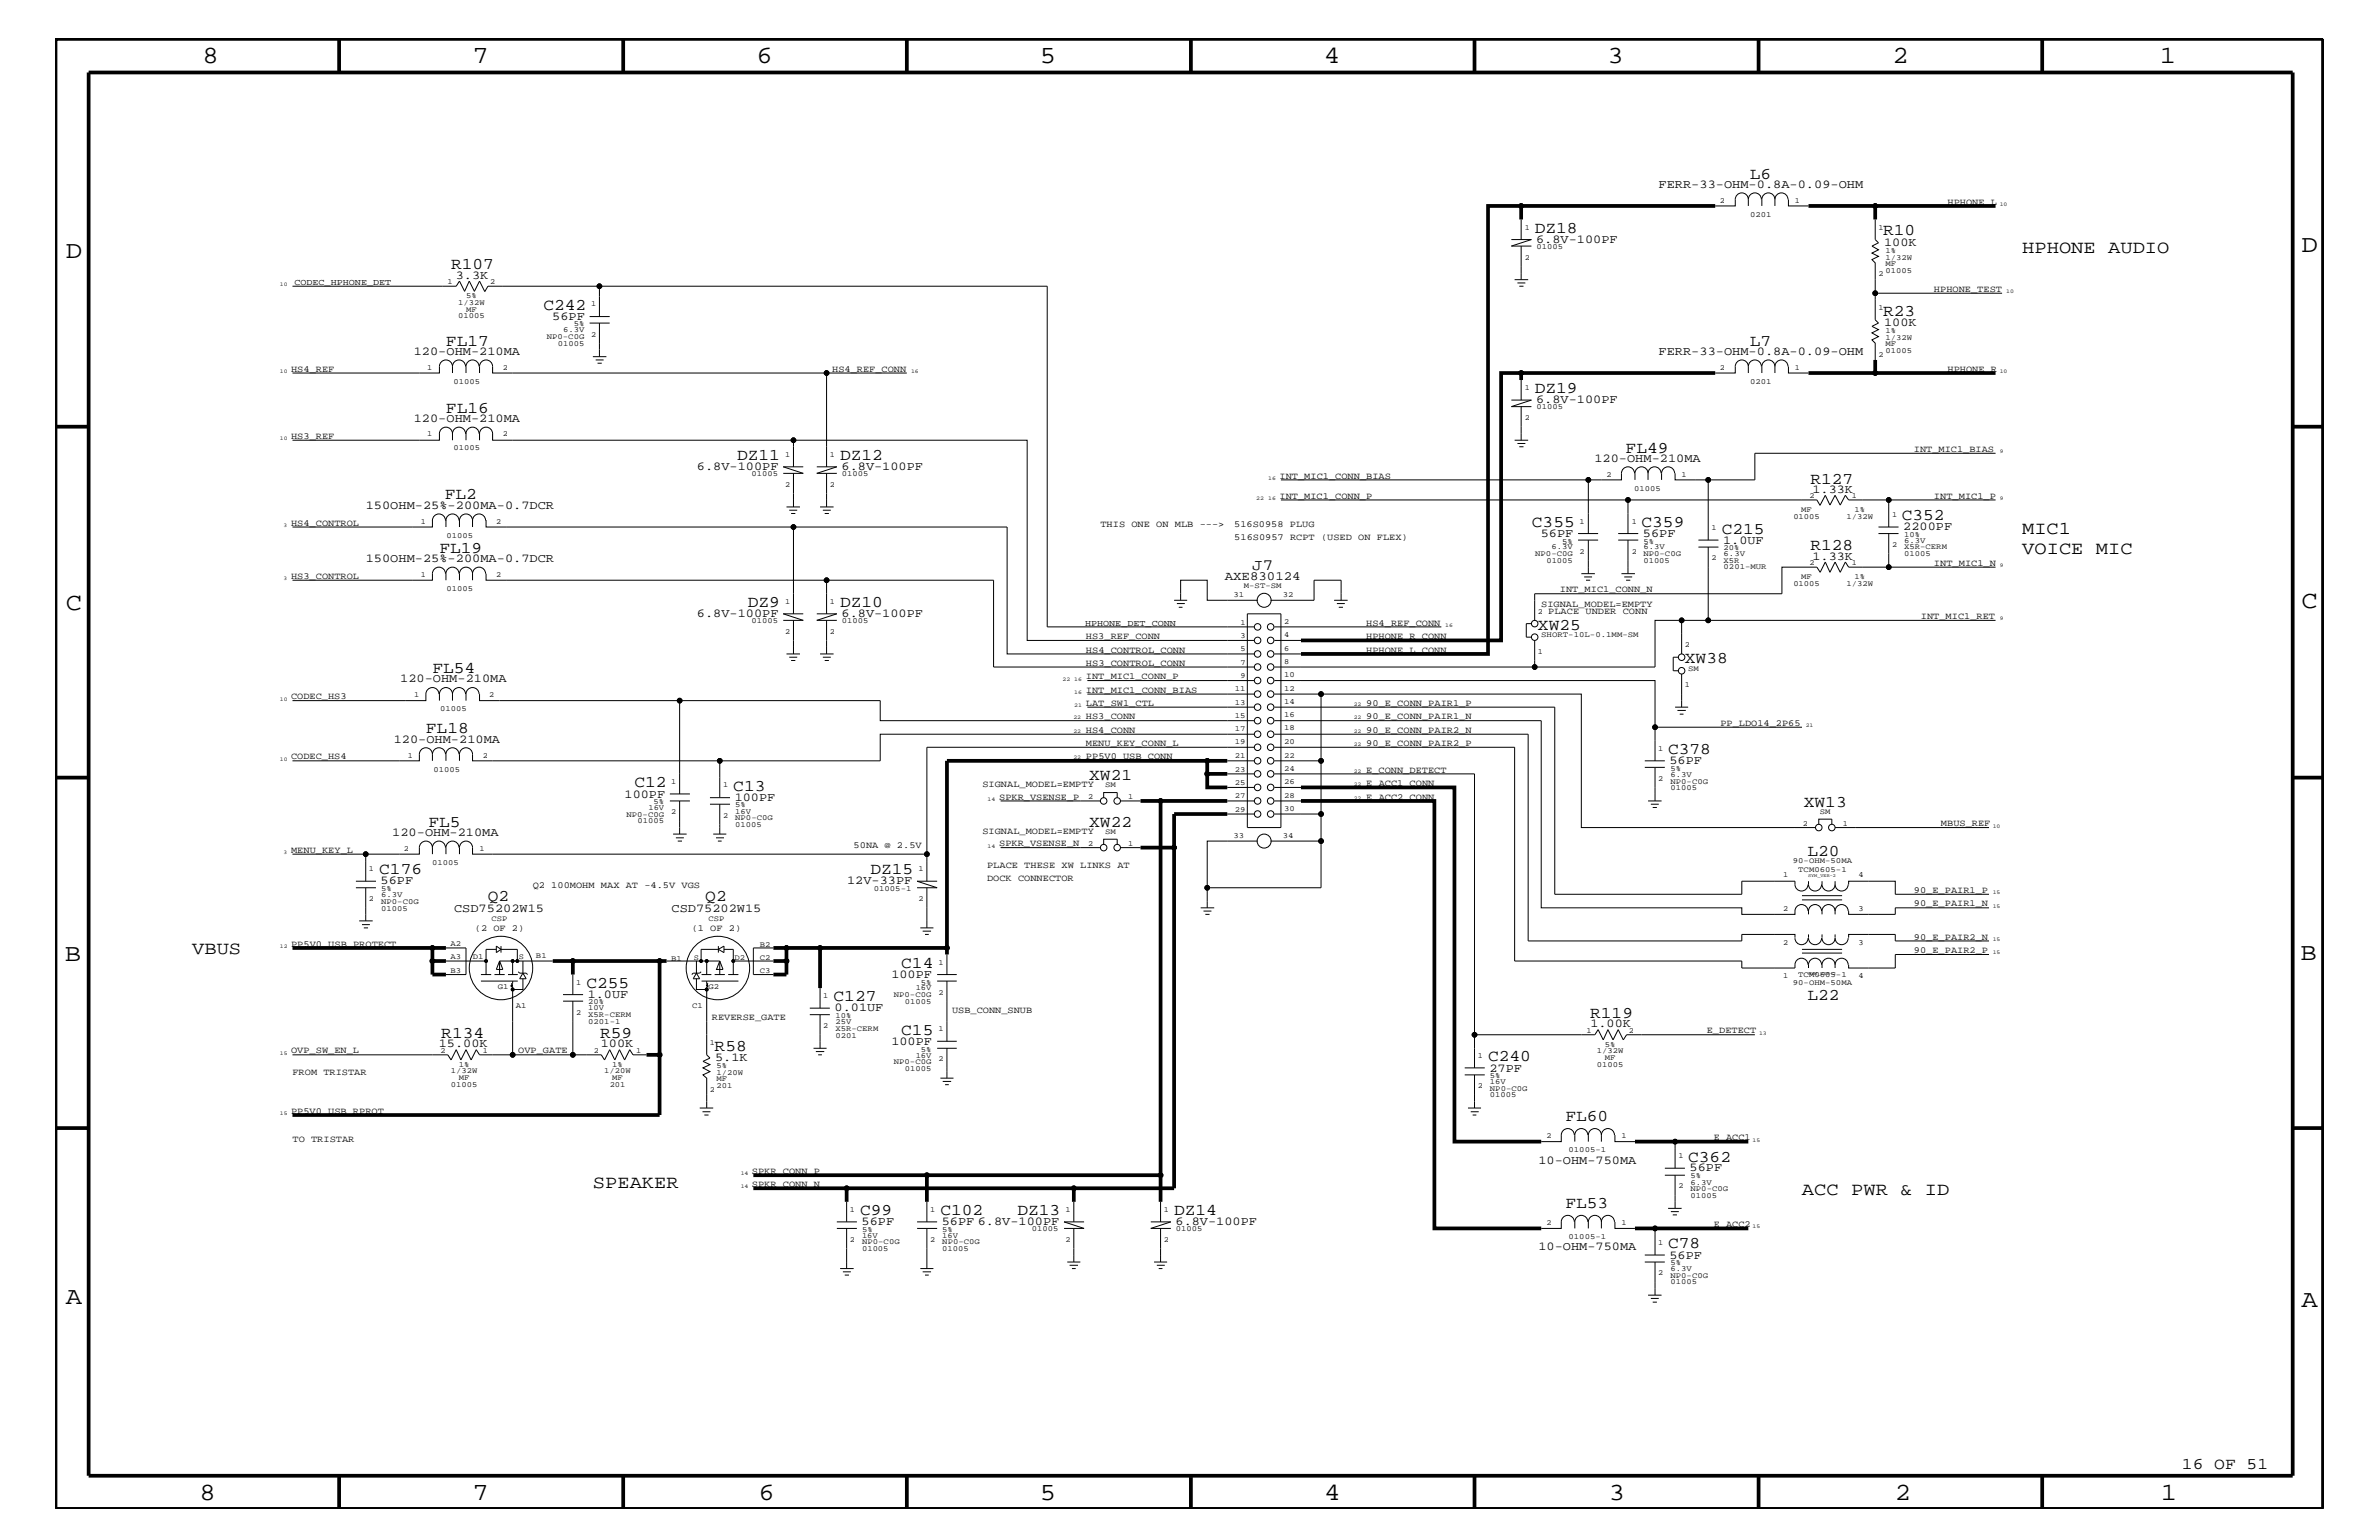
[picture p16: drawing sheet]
<svg xmlns="http://www.w3.org/2000/svg" width="432mm" height="279mm" viewBox="0 0 432 279" stroke-linecap="round" stroke-linejoin="round" font-family="sans-serif">
<defs><g id="words">
<g font-size="4.5">
<text x="36.7" y="11.5">8</text>
<text x="85.8" y="11.5">7</text>
<text x="137.3" y="11.5">6</text>
<text x="188.7" y="11.5">5</text>
<text x="240.3" y="11.5">4</text>
<text x="291.8" y="11.5">3</text>
<text x="343.5" y="11.5">2</text>
<text x="392" y="11.5">1</text>
<text x="11.9" y="46.8">D</text>
<text x="417.7" y="45.7">D</text>
<text x="11.9" y="110.6">C</text>
<text x="417.7" y="110.3">C</text>
<text x="11.8" y="174.3">B</text>
<text x="417.6" y="174.2">B</text>
<text x="11.9" y="236.7">A</text>
<text x="417.7" y="237.1">A</text>
<text x="36.2" y="272.1">8</text>
<text x="85.8" y="272.1">7</text>
<text x="137.7" y="272.1">6</text>
<text x="188.7" y="272.1">5</text>
<text x="240.4" y="272.1">4</text>
<text x="292" y="272.1">3</text>
<text x="343.9" y="272.1">2</text>
<text x="392.2" y="272.1">1</text>
</g>
<g font-size="3.3">
<text x="367" y="45.9">HPHONE AUDIO</text>
<text x="367" y="100.4">VOICE MIC</text>
<text x="367" y="96.8">MIC1</text>
<text x="34.9" y="173.2">VBUS</text>
<text x="107.6" y="215.6">SPEAKER</text>
<text x="327.1" y="216.9">ACC PWR &amp; ID</text>
</g>
<g font-size="3">
<text x="317.6" y="32.5">L6</text>
<text x="278.6" y="42.3">DZ18</text>
<text x="341.8" y="42.7">R10</text>
<text x="81.9" y="48.9">R107</text>
<text x="98.6" y="56.2">C242</text>
<text x="341.8" y="57.3">R23</text>
<text x="80.9" y="62.8">FL17</text>
<text x="317.6" y="62.8">L7</text>
<text x="278.6" y="71.3">DZ19</text>
<text x="80.9" y="74.9">FL16</text>
<text x="133.8" y="83.5">DZ11</text>
<text x="152.5" y="83.5">DZ12</text>
<text x="295.1" y="82.2">FL49</text>
<text x="328.6" y="87.7">R127</text>
<text x="80.7" y="90.6">FL2</text>
<text x="278" y="95.6">C355</text>
<text x="297.9" y="95.6">C359</text>
<text x="345.2" y="94.3">C352</text>
<text x="79.8" y="100.4">FL19</text>
<text x="312.5" y="96.8">C215</text>
<text x="328.6" y="99.9">R128</text>
<text x="135.7" y="110.2">DZ9</text>
<text x="152.5" y="110.2">DZ10</text>
<text x="279.1" y="114.2">XW25</text>
<text x="78.5" y="122.1">FL54</text>
<text x="305.8" y="120.3">XW38</text>
<text x="77.3" y="133">FL18</text>
<text x="302.8" y="136.8">C378</text>
<text x="115.1" y="142.9">C12</text>
<text x="133.1" y="143.5">C13</text>
<text x="197.7" y="141.5">XW21</text>
<text x="327.4" y="146.4">XW13</text>
<text x="77.8" y="150.1">FL5</text>
<text x="197.7" y="150.1">XW22</text>
<text x="328" y="155.2">L20</text>
<text x="68.8" y="158.6">C176</text>
<text x="158" y="158.6">DZ15</text>
<text x="88.6" y="163.5">Q2</text>
<text x="128" y="163.5">Q2</text>
<text x="106.4" y="179.3">C255</text>
<text x="163.6" y="175.6">C14</text>
<text x="151.3" y="181.6">C127</text>
<text x="288.6" y="184.7">R119</text>
<text x="328" y="181.4">L22</text>
<text x="80.1" y="188.3">R134</text>
<text x="108.9" y="188.3">R59</text>
<text x="129.7" y="190.6">R58</text>
<text x="163.6" y="187.7">C15</text>
<text x="270.1" y="192.6">C240</text>
<text x="284.1" y="203.4">FL60</text>
<text x="306.4" y="210.8">C362</text>
<text x="156.1" y="220.4">C99</text>
<text x="170.7" y="220.4">C102</text>
<text x="184.7" y="220.4">DZ13</text>
<text x="213.1" y="220.4">DZ14</text>
<text x="284.1" y="219.1">FL53</text>
<text x="302.8" y="226.5">C78</text>
<text x="396" y="266.5">16 OF 51</text>
</g>
<text font-size="2.9" x="227.3" y="103.5">J7</text>
<text font-size="2.3" x="222.3" y="105.3">AXE830124</text>
<g font-size="2.2">
<text x="301" y="34.1">FERR-33-OHM-0.8A-0.09-OHM</text>
<text x="278.8" y="44.1">6.8V-100PF</text>
<text x="342" y="44.6">100K</text>
<text x="82.7" y="50.7">3.3K</text>
<text x="100.2" y="58">56PF</text>
<text x="342" y="59.1">100K</text>
<text x="75.1" y="64.5">120-OHM-210MA</text>
<text x="301" y="64.5">FERR-33-OHM-0.8A-0.09-OHM</text>
<text x="75.1" y="76.6">120-OHM-210MA</text>
<text x="278.8" y="73.2">6.8V-100PF</text>
<text x="289.4" y="83.8">120-OHM-210MA</text>
<text x="126.5" y="85.3">6.8V-100PF</text>
<text x="152.7" y="85.3">6.8V-100PF</text>
<text x="329" y="89.4">1.33K</text>
<text x="66.4" y="92.3">150OHM-25%-200MA-0.7DCR</text>
<text x="279.7" y="97.4">56PF</text>
<text x="298.2" y="97.4">56PF</text>
<text x="312.8" y="98.7">1.0UF</text>
<text x="329" y="101.5">1.33K</text>
<text x="345.4" y="96.2">2200PF</text>
<text x="66.4" y="102.1">150OHM-25%-200MA-0.7DCR</text>
<text x="126.5" y="112">6.8V-100PF</text>
<text x="152.7" y="112">6.8V-100PF</text>
<text x="72.6" y="123.8">120-OHM-210MA</text>
<text x="71.5" y="134.7">120-OHM-210MA</text>
<text x="303" y="138.6">56PF</text>
<text x="113.4" y="144.7">100PF</text>
<text x="133.3" y="145.3">100PF</text>
<text x="71.2" y="151.8">120-OHM-210MA</text>
<text x="69.1" y="160.5">56PF</text>
<text x="153.8" y="160.5">12V-33PF</text>
<text x="82.4" y="165.5">CSD75202W15</text>
<text x="121.9" y="165.5">CSD75202W15</text>
<text x="161.8" y="177.4">100PF</text>
<text x="106.7" y="181">1.0UF</text>
<text x="151.5" y="183.5">0.01UF</text>
<text x="79.6" y="190">15.00K</text>
<text x="109.1" y="190">100K</text>
<text x="161.8" y="189.5">100PF</text>
<text x="288.7" y="186.4">1.00K</text>
<text x="129.8" y="192.5">5.1K</text>
<text x="270.3" y="194.4">27PF</text>
<text x="279.2" y="211.1">10-OHM-750MA</text>
<text x="306.7" y="212.5">56PF</text>
<text x="156.4" y="222.3">56PF</text>
<text x="170.9" y="222.3">56PF 6.8V-100PF</text>
<text x="213.4" y="222.3">6.8V-100PF</text>
<text x="279.2" y="226.9">10-OHM-750MA</text>
<text x="303" y="228.4">56PF</text>
</g>
<g font-size="1.7">
<text x="353.5" y="37.2">HPHONE_L</text>
<text x="351" y="52.9">HPHONE_TEST</text>
<text x="52.8" y="67.5">HS4_REF</text>
<text x="151" y="67.5">HS4_REF_CONN</text>
<text x="353.5" y="67.5">HPHONE_R</text>
<text x="52.8" y="79.6">HS3_REF</text>
<text x="347.4" y="82">INT_MIC1_BIAS</text>
<text x="232.2" y="86.9">INT_MIC1_CONN_BIAS</text>
<text x="52.8" y="95.4">HS4_CONTROL</text>
<text x="199.7" y="95.6">THIS ONE ON MLB ---&gt;</text>
<text x="224" y="95.6">516S0958 PLUG</text>
<text x="232.2" y="90.5">INT_MIC1_CONN_P</text>
<text x="351" y="90.5">INT_MIC1_P</text>
<text x="224" y="98">516S0957 RCPT (USED ON FLEX)</text>
<text x="52.8" y="105">HS3_CONTROL</text>
<text x="283.1" y="107.5">INT_MIC1_CONN_N</text>
<text x="351" y="102.6">INT_MIC1_N</text>
<text x="248" y="113.6">HS4_REF_CONN</text>
<text x="279.7" y="110.2">SIGNAL_MODEL=EMPTY</text>
<text x="281" y="111.4">PLACE UNDER CONN</text>
<text x="348.7" y="112.3">INT_MIC1_RET</text>
<text x="197.1" y="118.4">HS4_CONTROL_CONN</text>
<text x="197.1" y="115.9">HS3_REF_CONN</text>
<text x="248" y="115.9">HPHONE_R_CONN</text>
<text x="248" y="118.4">HPHONE_L_CONN</text>
<text x="197.1" y="120.8">HS3_CONTROL_CONN</text>
<text x="197.1" y="125.7">INT_MIC1_CONN_BIAS</text>
<text x="197.1" y="123.2">INT_MIC1_CONN_P</text>
<text x="52.8" y="126.9">CODEC_HS3</text>
<text x="197.1" y="130.5">HS3_CONN</text>
<text x="197.1" y="128">LAT_SW1_CTL</text>
<text x="248" y="128">90_E_CONN_PAIR1_P</text>
<text x="248" y="130.5">90_E_CONN_PAIR1_N</text>
<text x="312.3" y="131.7">PP_LDO14_2P65</text>
<text x="52.8" y="137.8">CODEC_HS4</text>
<text x="197.1" y="137.8">PP5V0_USB_CONN</text>
<text x="197.1" y="133">HS4_CONN</text>
<text x="197.1" y="135.3">MENU_KEY_CONN_L</text>
<text x="248" y="133">90_E_CONN_PAIR2_N</text>
<text x="248" y="135.3">90_E_CONN_PAIR2_P</text>
<text x="178.3" y="142.9">SIGNAL_MODEL=EMPTY</text>
<text x="248" y="140.2">E_CONN_DETECT</text>
<text x="248" y="142.6">E_ACC1_CONN</text>
<text x="181.4" y="145.1">SPKR_VSENSE_P</text>
<text x="248" y="145.1">E_ACC2_CONN</text>
<text x="352.3" y="149.9">MBUS_REF</text>
<text x="52.8" y="154.7">MENU_KEY_L</text>
<text x="154.9" y="153.8">50NA @ 2.5V</text>
<text x="178.3" y="151.3">SIGNAL_MODEL=EMPTY</text>
<text x="181.4" y="153.5">SPKR_VSENSE_N</text>
<text x="96.7" y="161.1">Q2 100MOHM MAX AT -4.5V VGS</text>
<text x="179.2" y="157.4">PLACE THESE XW LINKS AT</text>
<text x="179.2" y="159.9">DOCK CONNECTOR</text>
<text x="347.4" y="162">90_E_PAIR1_P</text>
<text x="347.4" y="164.5">90_E_PAIR1_N</text>
<text x="52.8" y="171.7">PP5V0_USB_PROTECT</text>
<text x="86.2" y="168.9">(2 OF 2)</text>
<text x="125.6" y="168.9">(1 OF 2)</text>
<text x="347.4" y="170.5">90_E_PAIR2_N</text>
<text x="347.4" y="172.9">90_E_PAIR2_P</text>
<text x="129.2" y="185">REVERSE_GATE</text>
<text x="172.8" y="183.8">USB_CONN_SNUB</text>
<text x="52.8" y="191.1">OVP_SW_EN_L</text>
<text x="94.1" y="191.1">OVP_GATE</text>
<text x="309.8" y="187.5">E_DETECT</text>
<text x="53.1" y="195">FROM TRISTAR</text>
<text x="52.8" y="202">PP5V0_USB_RPROT</text>
<text x="53.1" y="207.1">TO TRISTAR</text>
<text x="311.1" y="206.9">E_ACC1</text>
<text x="136.5" y="213">SPKR_CONN_P</text>
<text x="136.5" y="215.3">SPKR_CONN_N</text>
<text x="311.1" y="222.6">E_ACC2</text>
</g>
<g font-size="1.6">
<text x="53.4" y="51.7">CODEC_HPHONE_DET</text>
<text x="196.9" y="113.6">HPHONE_DET_CONN</text>
</g>
<g font-size="1.4">
<text x="276.8" y="41.7">1</text>
<text x="312.2" y="36.8">2</text>
<text x="317.7" y="39.3">0201</text>
<text x="325.8" y="36.8">1</text>
<text x="341" y="41.7">1</text>
<text x="276.8" y="47.1">2</text>
<text x="278.9" y="45.2">01005</text>
<text x="342.2" y="45.9">1%</text>
<text x="342.2" y="47.1">1/32W</text>
<text x="81.2" y="51.6">1</text>
<text x="89" y="51.6">2</text>
<text x="341" y="50.2">2</text>
<text x="342.2" y="49.6">01005</text>
<text x="342.2" y="48.3">MF</text>
<text x="83.2" y="57.8">01005</text>
<text x="83.2" y="55.3">1/32W</text>
<text x="84.6" y="56.6">MF</text>
<text x="84.6" y="54.1">5%</text>
<text x="104.1" y="59.2">5%</text>
<text x="107.3" y="55.6">1</text>
<text x="341" y="56.2">1</text>
<text x="99.2" y="61.5">NP0-C0G</text>
<text x="101.3" y="62.8">01005</text>
<text x="102.2" y="60.3">6.3V</text>
<text x="107.3" y="61.1">2</text>
<text x="341" y="64.7">2</text>
<text x="342.2" y="60.4">1%</text>
<text x="342.2" y="62.9">MF</text>
<text x="342.2" y="64">01005</text>
<text x="342.2" y="61.7">1/32W</text>
<text x="77.6" y="67.1">1</text>
<text x="82.3" y="69.6">01005</text>
<text x="91.3" y="67.1">2</text>
<text x="276.8" y="70.7">1</text>
<text x="312.2" y="67.1">2</text>
<text x="317.7" y="69.6">0201</text>
<text x="325.8" y="67.1">1</text>
<text x="276.8" y="76.2">2</text>
<text x="278.9" y="74.3">01005</text>
<text x="77.6" y="79.2">1</text>
<text x="82.3" y="81.7">01005</text>
<text x="91.3" y="79.2">2</text>
<text x="142.5" y="82.8">1</text>
<text x="150.6" y="82.8">1</text>
<text x="136.4" y="86.4">01005</text>
<text x="142.5" y="88.3">2</text>
<text x="150.6" y="88.3">2</text>
<text x="152.8" y="86.4">01005</text>
<text x="291.6" y="86.5">2</text>
<text x="296.6" y="89">01005</text>
<text x="305.2" y="86.5">1</text>
<text x="76.4" y="95">1</text>
<text x="90.1" y="95">2</text>
<text x="286.7" y="95">1</text>
<text x="296.2" y="95">1</text>
<text x="325.5" y="94.2">01005</text>
<text x="326.9" y="92.9">MF</text>
<text x="328.4" y="90.4">2</text>
<text x="335.2" y="94.2">1/32W</text>
<text x="336.1" y="90.4">1</text>
<text x="336.6" y="92.9">1%</text>
<text x="343.4" y="93.8">1</text>
<text x="81.1" y="97.6">01005</text>
<text x="278.6" y="101">NP0-C0G</text>
<text x="281.6" y="99.7">6.3V</text>
<text x="283.5" y="98.7">5%</text>
<text x="286.7" y="100.4">2</text>
<text x="296.2" y="100.4">2</text>
<text x="298.3" y="99.7">6.3V</text>
<text x="298.3" y="98.7">5%</text>
<text x="298.3" y="101">NP0-C0G</text>
<text x="310.6" y="96.2">1</text>
<text x="310.6" y="101.6">2</text>
<text x="312.8" y="99.9">20%</text>
<text x="312.8" y="101">6.3V</text>
<text x="343.4" y="99.3">2</text>
<text x="345.6" y="97.4">10%</text>
<text x="345.6" y="101">01005</text>
<text x="345.6" y="99.7">X5R-CERM</text>
<text x="345.6" y="98.5">6.3V</text>
<text x="76.4" y="104.7">1</text>
<text x="81.1" y="107.2">01005</text>
<text x="90.1" y="104.7">2</text>
<text x="225.8" y="106.6">M-ST-SM</text>
<text x="280.7" y="102.1">01005</text>
<text x="298.3" y="102.1">01005</text>
<text x="312.8" y="103.3">0201-MUR</text>
<text x="312.8" y="102.1">X5R</text>
<text x="325.5" y="106.3">01005</text>
<text x="326.9" y="105">MF</text>
<text x="328.4" y="102.5">2</text>
<text x="335.2" y="106.3">1/32W</text>
<text x="336.1" y="102.5">1</text>
<text x="336.6" y="105">1%</text>
<text x="136.4" y="113.1">01005</text>
<text x="142.5" y="109.5">1</text>
<text x="150.6" y="109.5">1</text>
<text x="152.8" y="113.1">01005</text>
<text x="223.9" y="108.3">31</text>
<text x="225.1" y="113.3">1</text>
<text x="232.8" y="108.4">32</text>
<text x="233.1" y="113.1">2</text>
<text x="279.1" y="111.4">2</text>
<text x="142.5" y="115">2</text>
<text x="150.6" y="115">2</text>
<text x="225.1" y="118.1">5</text>
<text x="225.1" y="115.7">3</text>
<text x="233.1" y="115.6">4</text>
<text x="233.1" y="118.1">6</text>
<text x="279.1" y="118.6">1</text>
<text x="279.7" y="115.6">SHORT-10L-0.1MM-SM</text>
<text x="305.8" y="117.4">2</text>
<text x="224.1" y="125.4">11</text>
<text x="225.1" y="120.6">7</text>
<text x="225.1" y="123">9</text>
<text x="233.1" y="122.9">10</text>
<text x="233.1" y="125.3">12</text>
<text x="233.1" y="120.4">8</text>
<text x="305.8" y="124.7">1</text>
<text x="306.4" y="121.7">SM</text>
<text x="75.2" y="126.5">1</text>
<text x="79.9" y="129.1">01005</text>
<text x="88.8" y="126.5">2</text>
<text x="224.1" y="127.9">13</text>
<text x="224.1" y="130.2">15</text>
<text x="233.1" y="127.7">14</text>
<text x="233.1" y="130.2">16</text>
<text x="74" y="137.4">1</text>
<text x="87.6" y="137.4">2</text>
<text x="224.1" y="132.7">17</text>
<text x="224.1" y="135.1">19</text>
<text x="224.1" y="137.5">21</text>
<text x="233.1" y="132.5">18</text>
<text x="233.1" y="135">20</text>
<text x="233.1" y="137.4">22</text>
<text x="301" y="136.2">1</text>
<text x="78.7" y="140">01005</text>
<text x="121.8" y="142.3">1</text>
<text x="131.2" y="142.9">1</text>
<text x="200.6" y="142.9">SM</text>
<text x="224.1" y="140">23</text>
<text x="224.1" y="142.4">25</text>
<text x="233.1" y="139.8">24</text>
<text x="233.1" y="142.3">26</text>
<text x="301" y="141.7">2</text>
<text x="303.2" y="143.4">01005</text>
<text x="303.2" y="139.8">5%</text>
<text x="303.2" y="140.9">6.3V</text>
<text x="303.2" y="142.2">NP0-C0G</text>
<text x="113.7" y="148.2">NP0-C0G</text>
<text x="115.7" y="149.4">01005</text>
<text x="117.7" y="147">16V</text>
<text x="118.6" y="145.9">5%</text>
<text x="121.8" y="147.7">2</text>
<text x="131.2" y="148.4">2</text>
<text x="133.4" y="147.6">16V</text>
<text x="133.4" y="148.8">NP0-C0G</text>
<text x="133.4" y="146.5">5%</text>
<text x="197.5" y="144.9">2</text>
<text x="204.8" y="144.9">1</text>
<text x="224.1" y="144.8">27</text>
<text x="224.1" y="147.3">29</text>
<text x="233.1" y="144.7">28</text>
<text x="233.1" y="147.1">30</text>
<text x="327.2" y="149.8">2</text>
<text x="330.3" y="147.7">SM</text>
<text x="334.5" y="149.8">1</text>
<text x="73.3" y="154.4">2</text>
<text x="87" y="154.4">1</text>
<text x="133.4" y="150.1">01005</text>
<text x="197.5" y="153.4">2</text>
<text x="200.6" y="151.3">SM</text>
<text x="204.8" y="153.4">1</text>
<text x="223.9" y="152">33</text>
<text x="232.8" y="152.1">34</text>
<text x="67" y="158">1</text>
<text x="69.2" y="161.7">5%</text>
<text x="78.4" y="156.9">01005</text>
<text x="158.6" y="161.6">01005-1</text>
<text x="166.7" y="158">1</text>
<text x="323.7" y="159.2">1</text>
<text x="325.4" y="156.7">90-OHM-50MA</text>
<text x="326.4" y="158.2">TCM0605-1</text>
<text x="337.3" y="159.2">4</text>
<text x="67" y="163.5">2</text>
<text x="69.2" y="165.2">01005</text>
<text x="69.2" y="162.8">6.3V</text>
<text x="69.2" y="163.9">NP0-C0G</text>
<text x="89.2" y="167.1">CSP</text>
<text x="128.6" y="167.1">CSP</text>
<text x="166.7" y="163.5">2</text>
<text x="323.7" y="165.3">2</text>
<text x="337.3" y="165.3">3</text>
<text x="81.8" y="171.6">A2</text>
<text x="97.3" y="173.8">B1</text>
<text x="137.9" y="171.7">B2</text>
<text x="323.7" y="171.4">2</text>
<text x="337.3" y="171.4">3</text>
<text x="81.8" y="174">A3</text>
<text x="81.8" y="176.6">B3</text>
<text x="85.8" y="174">D1</text>
<text x="90.4" y="179.4">G1</text>
<text x="94.2" y="174">S</text>
<text x="104.6" y="178.7">1</text>
<text x="121.8" y="174.3">B1</text>
<text x="125.9" y="174.2">S</text>
<text x="128.6" y="179.5">G2</text>
<text x="133.3" y="174.2">D2</text>
<text x="137.9" y="174.2">C2</text>
<text x="137.9" y="176.6">C3</text>
<text x="166.2" y="179.7">16V</text>
<text x="167.1" y="178.7">5%</text>
<text x="170.3" y="175">1</text>
<text x="323.7" y="177.4">1</text>
<text x="325.4" y="178.8">90-OHM-50MA</text>
<text x="326.4" y="177.3">TCM0605-1</text>
<text x="337.3" y="177.4">4</text>
<text x="93.6" y="182.9">A1</text>
<text x="104.6" y="184.1">2</text>
<text x="106.8" y="183.3">10V</text>
<text x="106.8" y="182.2">20%</text>
<text x="106.8" y="185.8">0201-1</text>
<text x="106.8" y="184.6">X5R-CERM</text>
<text x="125.6" y="182.9">C1</text>
<text x="149.4" y="181">1</text>
<text x="151.6" y="185.8">25V</text>
<text x="151.6" y="184.7">10%</text>
<text x="162.2" y="181">NP0-C0G</text>
<text x="164.3" y="182.1">01005</text>
<text x="170.3" y="180.5">2</text>
<text x="79.9" y="191">2</text>
<text x="87.6" y="191">1</text>
<text x="107.8" y="191">2</text>
<text x="115.5" y="191">1</text>
<text x="128.9" y="189.5">1</text>
<text x="149.4" y="186.5">2</text>
<text x="151.6" y="187">X5R-CERM</text>
<text x="151.6" y="188.2">0201</text>
<text x="166.2" y="191.9">16V</text>
<text x="167.1" y="190.8">5%</text>
<text x="170.3" y="187.1">1</text>
<text x="268.2" y="192">1</text>
<text x="288" y="187.4">1</text>
<text x="289.9" y="191.1">1/32W</text>
<text x="291.3" y="189.9">5%</text>
<text x="295.7" y="187.4">2</text>
<text x="81.8" y="197.2">01005</text>
<text x="81.8" y="194.8">1/32W</text>
<text x="83.3" y="193.6">1%</text>
<text x="83.3" y="195.9">MF</text>
<text x="109.7" y="194.8">1/20W</text>
<text x="110.7" y="197.2">201</text>
<text x="111.1" y="195.9">MF</text>
<text x="111.1" y="193.6">1%</text>
<text x="130" y="196.2">MF</text>
<text x="130" y="193.7">5%</text>
<text x="130" y="197.4">201</text>
<text x="130" y="195">1/20W</text>
<text x="162.2" y="193.1">NP0-C0G</text>
<text x="164.3" y="194.3">01005</text>
<text x="170.3" y="192.6">2</text>
<text x="268.2" y="197.4">2</text>
<text x="270.4" y="197.9">NP0-C0G</text>
<text x="270.4" y="195.6">5%</text>
<text x="270.4" y="196.7">16V</text>
<text x="289.9" y="193.6">01005</text>
<text x="291.3" y="192.3">MF</text>
<text x="128.9" y="198.1">2</text>
<text x="270.4" y="199.1">01005</text>
<text x="280.7" y="206.5">2</text>
<text x="284.7" y="209.1">01005-1</text>
<text x="294.3" y="206.5">1</text>
<text x="304.6" y="210.2">1</text>
<text x="304.6" y="215.6">2</text>
<text x="306.8" y="213.8">5%</text>
<text x="306.8" y="214.9">6.3V</text>
<text x="154.3" y="219.8">1</text>
<text x="168.8" y="219.8">1</text>
<text x="193.4" y="219.8">1</text>
<text x="211.2" y="219.8">1</text>
<text x="306.8" y="217.3">01005</text>
<text x="306.8" y="216.1">NP0-C0G</text>
<text x="154.3" y="225.3">2</text>
<text x="156.5" y="227">01005</text>
<text x="156.5" y="224.6">16V</text>
<text x="156.5" y="223.5">5%</text>
<text x="156.5" y="225.7">NP0-C0G</text>
<text x="168.8" y="225.3">2</text>
<text x="171" y="223.5">5%</text>
<text x="171" y="225.7">NP0-C0G</text>
<text x="171" y="224.6">16V</text>
<text x="171" y="227">01005</text>
<text x="187.3" y="223.4">01005</text>
<text x="193.4" y="225.3">2</text>
<text x="211.2" y="225.3">2</text>
<text x="213.4" y="223.4">01005</text>
<text x="280.7" y="222.3">2</text>
<text x="284.7" y="224.8">01005-1</text>
<text x="294.3" y="222.3">1</text>
<text x="301" y="225.9">1</text>
<text x="301" y="231.3">2</text>
<text x="303.2" y="233">01005</text>
<text x="303.2" y="229.6">5%</text>
<text x="303.2" y="230.7">6.3V</text>
<text x="303.2" y="231.8">NP0-C0G</text>
</g>
<g font-size="1">
<text x="363" y="37.4">10</text>
<text x="50.8" y="51.9">10</text>
<text x="364.1" y="53.2">10</text>
<text x="50.8" y="67.7">10</text>
<text x="165.4" y="67.7">16</text>
<text x="363" y="67.7">10</text>
<text x="50.8" y="79.9">10</text>
<text x="363" y="82.2">9</text>
<text x="230.2" y="87.1">16</text>
<text x="51.5" y="95.6">3</text>
<text x="228" y="90.7">22</text>
<text x="230.2" y="90.7">16</text>
<text x="363" y="90.7">9</text>
<text x="51.5" y="105.3">3</text>
<text x="363" y="102.9">9</text>
<text x="262.3" y="113.7">16</text>
<text x="363" y="112.6">9</text>
<text x="192.9" y="123.5">22 16</text>
<text x="195" y="125.9">16</text>
<text x="50.8" y="127.1">10</text>
<text x="194.8" y="130.5">22</text>
<text x="195" y="128.3">21</text>
<text x="245.7" y="130.5">22</text>
<text x="245.7" y="128">22</text>
<text x="327.7" y="131.9">21</text>
<text x="194.8" y="133">22</text>
<text x="194.8" y="137.8">22</text>
<text x="245.7" y="135.3">22</text>
<text x="245.7" y="133">22</text>
<text x="50.8" y="138">10</text>
<text x="245.7" y="142.6">22</text>
<text x="245.7" y="140.2">22</text>
<text x="179.2" y="145.3">14</text>
<text x="245.7" y="145.1">22</text>
<text x="51.5" y="155">3</text>
<text x="179.2" y="153.8">14</text>
<text x="361.7" y="150.1">10</text>
<text x="361.7" y="162.2">15</text>
<text x="361.7" y="164.7">15</text>
<text x="50.8" y="172">12</text>
<text x="361.7" y="170.7">15</text>
<text x="361.7" y="173.2">15</text>
<text x="50.8" y="191.4">15</text>
<text x="319.3" y="187.7">13</text>
<text x="50.8" y="202.3">15</text>
<text x="318.1" y="207.1">15</text>
<text x="134.5" y="213.2">14</text>
<text x="134.5" y="215.6">14</text>
<text x="318.1" y="222.9">15</text>
</g>
<g font-size=".8">
<text x="328.2" y="159.1">SYM_VER-2</text>
<text x="328.2" y="176.9">SYM_VER-2</text>
</g>
</g></defs>
<g fill="none" stroke="#000" stroke-width=".18">
<path d="M276.1 39.8v3.7M317.3 36.2a1.19 1.19 0 0 0-1.2-1.2 1.19 1.19 0 0 0-1.1 1.2v1.2h-3.7M317.3 36.2a1.19 1.19 0 0 1 1.2-1.2 1.19 1.19 0 0 1 1.2 1.2M317.3 36.2v1.2M322.2 36.2a1.19 1.19 0 0 1 1.1-1.2 1.19 1.19 0 0 1 1.2 1.2M322.2 36.2a1.19 1.19 0 0 0-1.2-1.2 1.19 1.19 0 0 0-1.2 1.2v1.2M322.2 36.2v1.2M324.6 36.2v1.2h3.7M340.4 39.8v3.7l.6 .6-1.2 .5 1.2 .7-1.2 .6 1.2 .6-1.2 .6 .6 .6v10.3l.6 .6-1.2 .6 1.2 .6-1.2 .6 1.2 .7-1.2 .6 .6 .6v3M53.1 51.9h29.7l.6-.9 .9 1.9 .9-1.9 .9 1.9 .9-1.9 1 1.9M107 58.6h3.7M107 57.4h3.7"/>
<path d="M108.8 57.4v-5.5h81.3v61.8h37.6M108.8 51.9h-20.2l-.6 1M108.8 58.6v6.1M274.3 43.5h3.7l-3.7 1.1h3.7M274.9 50.7h2.5M275.4 51.3h1.5M275.8 51.9h.7M276.1 44.6v6.1M340.4 53.2h23M79.8 78.6v1.3h-26.7M79.8 78.7a1.19 1.19 0 0 1 1.1-1.2 1.19 1.19 0 0 1 1.2 1.2 1.19 1.19 0 0 1 1.2-1.2 1.19 1.19 0 0 1 1.2 1.2M82.1 66.5a1.19 1.19 0 0 0-1.2-1.2 1.19 1.19 0 0 0-1.1 1.2v1.2h-26.7"/>
<path d="M82.1 66.5a1.19 1.19 0 0 1 1.2-1.2 1.19 1.19 0 0 1 1.2 1.2M82.1 66.5v1.2M82.1 78.6v1.3M84.6 78.7a1.19 1.19 0 0 1 1.2-1.2 1.19 1.19 0 0 1 1.2 1.2M84.6 78.6v1.3M87 66.5a1.19 1.19 0 0 0-1.2-1.2 1.19 1.19 0 0 0-1.2 1.2v1.2M87 67.7v-1.2a1.19 1.19 0 0 1 1.2-1.2 1.19 1.19 0 0 1 1.2 1.2v1.2h60.6v17M87 78.7a1.19 1.19 0 0 1 1.2-1.2 1.19 1.19 0 0 1 1.2 1.2M87 78.6v1.3M89.4 78.6v1.3h54.6v4.8M107.6 64.7h2.5M108.1 65.3h1.5"/>
<path d="M108.5 65.9h.7M144 79.9h42.4v36.3h41.3M150 67.7h14.6M274.3 72.6h3.7l-3.7 1.2h3.7M274.9 79.9h2.5M276.1 68.9v3.7M276.1 73.8v6.1M317.3 66.5a1.19 1.19 0 0 0-1.2-1.2 1.19 1.19 0 0 0-1.1 1.2v1.2h-3.7M317.3 66.5a1.19 1.19 0 0 1 1.2-1.2 1.19 1.19 0 0 1 1.2 1.2M317.3 66.5v1.2M322.2 66.5a1.19 1.19 0 0 1 1.1-1.2 1.19 1.19 0 0 1 1.2 1.2M322.2 66.5a1.19 1.19 0 0 0-1.2-1.2 1.19 1.19 0 0 0-1.2 1.2v1.2"/>
<path d="M322.2 66.5v1.2M324.6 66.5v1.2h3.7M78.5 94.3v1.3h-25.4M78.5 94.4a1.19 1.19 0 0 1 1.2-1.2 1.19 1.19 0 0 1 1.2 1.2M80.9 94.4a1.19 1.19 0 0 1 1.2-1.2 1.19 1.19 0 0 1 1.2 1.2M80.9 94.3v1.3M83.4 94.4a1.19 1.19 0 0 1 1.2-1.2 1.19 1.19 0 0 1 1.2 1.2 1.19 1.19 0 0 1 1.2-1.2 1.19 1.19 0 0 1 1.1 1.2M83.4 94.3v1.3M85.8 94.3v1.3M88.2 94.3v1.3h55.8M142.7 92h2.5M143.3 92.6h1.4"/>
<path d="M143.6 93.2h.8M144 85.9v6.1M145.8 84.7h-3.6l3.6 1.2h-3.6M148.3 84.7h3.6l-3.6 1.2h3.6M148.8 92h2.5M149.4 92.6h1.4M149.7 93.2h.8M150 85.9v6.1M232.5 90.7h63M232.5 87.1h55.8M275.4 80.5h1.5M275.8 81.1h.7"/>
<path d="M286.4 98h3.7M286.4 96.8h3.7M288.3 98v6.1M293.7 98h3.6M293.7 96.8h3.6M295.5 98v6.1M296.7 85.9a1.19 1.19 0 0 0-1.2-1.2 1.19 1.19 0 0 0-1.2 1.2v1.2h-6v9.7M299.1 85.9a1.19 1.19 0 0 1 1.2-1.2 1.19 1.19 0 0 1 1.2 1.2M299.1 85.9a1.19 1.19 0 0 0-1.2-1.2 1.19 1.19 0 0 0-1.1 1.2v1.2M299.1 85.9v1.2M304 85.9a1.19 1.19 0 0 0-1.2-1.2 1.19 1.19 0 0 0-1.2 1.2v1.2M304 85.9v1.2h6"/>
<path d="M308.3 98h3.6M308.3 99.3h3.6M310 99.3v13.3M330.4 91.7l-.6-1h-34.3v6.1M330.4 91.6l.9-1.7 .8 1.7 1-1.7 .9 1.7 .9-1.7 .6 .8h7.3v4.9M341 96.8h3.6M341 95.6h3.6M342.8 90.7h19.4M342.8 96.8v6.1M362.2 82.2h-43.7v4.9h-8.5v10.9M80.9 104.1a1.19 1.19 0 0 0-1.2-1.2 1.19 1.19 0 0 0-1.2 1.2v1.2h-25.4M83.3 104.1a1.19 1.19 0 0 0-1.2-1.2 1.19 1.19 0 0 0-1.2 1.2v1.2"/>
<path d="M85.8 104.1a1.19 1.19 0 0 0-1.2-1.2 1.19 1.19 0 0 0-1.2 1.2v1.2M85.8 104.1a1.19 1.19 0 0 1 1.2-1.2 1.19 1.19 0 0 1 1.1 1.2M85.8 104.1v1.2M88.2 104.1v1.2h61.8M142.7 118.6h2.5M143.3 119.2h1.4M143.6 119.8h.8M144 111.4v-15.8h38.8v23h44.9M144 112.6v6M145.8 111.4h-3.6l3.6 1.2h-3.6M148.3 111.4h3.6l-3.6 1.2h3.6M148.8 118.6h2.5"/>
<path d="M149.4 119.2h1.4M149.7 119.8h.8M150 111.4v-6.1h30.3v15.7h47.4M150 112.6v6M213.1 108.9h2.4M213.6 109.5h1.5M214 110.2h.6M214.3 108.9v-3.6h4.8v3.6h9.2M226.4 111.4h6.1v38.7h-6.1zM230.6 108.9h7.9v-3.6h4.9v3.6M231.3 118.6h4.8M231.3 113.7h30.3"/>
<path d="M231.3 116.2h4.8M242.1 108.9h2.5M242.7 109.5h1.4M243 110.2h.8M278 113.1h-1v2.5h1M278.6 116.2v4.8h-47.3M287 104.1h2.5M287.5 104.7h1.5M287.9 105.3h.7M294.3 104.1h2.5M294.8 104.7h1.4M295.1 105.3h.8"/>
<path d="M304.6 119.2h-.9v2.5h.9M305.2 118.6v-6h-4.8v8.4h-21.8M305.2 112.6h57M362.2 102.9h-26.7l-.6-.9-.9 1.8-.9-1.8-1 1.8-.8-1.8-.9 1.8-.6-.9h-6.4v4.8h-44.8v4.9M78.5 136.8a1.19 1.19 0 0 0-1.2-1.1 1.19 1.19 0 0 0-1.2 1.1v1.2h-23M78.5 136.8a1.19 1.19 0 0 1 1.2-1.1 1.19 1.19 0 0 1 1.2 1.1M78.5 136.8v1.2M79.7 125.9a1.19 1.19 0 0 0-1.2-1.2 1.19 1.19 0 0 0-1.2 1.2v1.2h-24.2M82.1 125.9a1.19 1.19 0 0 0-1.2-1.2 1.19 1.19 0 0 0-1.1 1.2v1.2M82.1 125.9a1.19 1.19 0 0 1 1.2-1.2 1.19 1.19 0 0 1 1.2 1.2M82.1 125.9v1.2M83.3 136.8a1.19 1.19 0 0 0-1.2-1.1 1.19 1.19 0 0 0-1.2 1.1v1.2"/>
<path d="M83.4 138v-1.2a1.19 1.19 0 0 1 1.2-1.1 1.19 1.19 0 0 1 1.2 1.1v1.2h44.8M87 125.9a1.19 1.19 0 0 0-1.2-1.2 1.19 1.19 0 0 0-1.2 1.2v1.2M87 125.9v1.2h36.4M197.4 128.3h30.3M197.4 125.9h30.3M197.4 123.5h30.3M222.8 138h4.9M227.7 130.8h-67.9v-3.7h-36.4v16.9M227.7 133.2h-67.9v4.8h-29.2v6.7M227.7 135.6h-59.5v24.3M231.3 130.8h48.4v33.9h36.4v1.2h9.7a1.28 1.28 0 0 1 .4-1.5 1.28 1.28 0 0 1 1.5-.1l.4 .6 .1 .4M231.3 128.3h50.9v33.9h33.9v-2.3h9.7a1.28 1.28 0 0 0 .4 1.4 1.28 1.28 0 0 0 1.5 .1l.4-.6 .1-.3"/>
<path d="M231.3 133.2h46.1v37.5h38.7v-1.2h9.7v.6M231.3 135.6h43.6v38.8h41.2v1.2h9.7a1.28 1.28 0 0 1 .4-1.4 1.28 1.28 0 0 1 1.5-.1l.4 .6 .1 .3M231.3 125.9h8.5v12.1h-8.5M231.3 123.5h69.1v8.4h26.7M239.8 125.9h47.2v24.2h42.4M239.8 138v9.7M298.5 139.2h3.7M298.5 138h3.7M300.4 131.9v6.1M300.4 139.2v6.1M304 128.3h2.4M304.5 128.9h1.5"/>
<path d="M304.9 129.6h.7M305.2 122.3v6M53.1 155h13.3M64.6 159.9h3.6M78.5 153.8a1.19 1.19 0 0 1 1.2-1.2 1.19 1.19 0 0 1 1.2 1.2M78.5 153.8a1.19 1.19 0 0 0-1.2-1.2 1.19 1.19 0 0 0-1.2 1.2v1.2h-9.7v4.9M78.5 153.8v1.2M83.3 153.8a1.19 1.19 0 0 0-1.2-1.2 1.19 1.19 0 0 0-1.2 1.2v1.2M83.4 155v-1.2a1.19 1.19 0 0 1 1.2-1.2 1.19 1.19 0 0 1 1.2 1.2v1.2h82.4M121.6 145.3h3.6M121.6 144h3.6M122.2 151.3h2.4"/>
<path d="M122.7 152h1.4M123 152.6h.8M123.4 145.3v6M128.9 145.9h3.6M128.9 144.7h3.6M129.5 151.3h2.3M130 152h1.4M130.3 152.6h.7M130.6 145.9v5.4M170.1 159.9h-3.6l3.6 1.2h-3.6M181.6 145.3h18.1M181.6 153.8h18.1"/>
<path d="M200.3 144.7v-.9h2.5v.9M200.3 153.2v-.9h2.5v.9M203.4 145.3h3.6M203.4 153.8h3.6M222.8 145.3h4.9M222.8 147.7h4.9M222.8 142.9h4.9M222.8 140.4h4.9M228.3 152.6h-9.2v12.1M231.3 147.7h8.5v4.9h-9.2M231.3 145.3h4.8M231.3 140.4h36.3v47.3"/>
<path d="M231.3 142.9h4.8M239.8 152.6v8.5h-20.7M299.1 145.3h2.5M299.6 145.9h1.5M300 146.5h.7M328.3 159.9a1.28 1.28 0 0 0 .3 1.4 1.28 1.28 0 0 0 1.5 .1l.5-.6v-.3M330.1 149.5v-.9h2.4v.9M330.7 159.9a1.28 1.28 0 0 0 .4 1.4 1.28 1.28 0 0 0 1.5 .1l.4-.6 .1-.3M333.1 159.9v.6M333.1 150.1h27.9M64.6 161.1h3.6M65.2 167.1h2.4"/>
<path d="M65.7 167.8h1.4M66 168.3h.8M66.4 161.1v6M80.9 172h3.7v4.8h-3.7M80.9 174.4h7.3M87.3 178h6.7M87.3 176.8h1.9M89.7 176.8h1.9M90.1 172.2h-1.9v4.6M90.1 171.6l.8 .6-.8 .6zM90.7 174.4h9.6M90.7 174.4v2.4"/>
<path d="M90.7 174.4l.6 1.5h-1.2zM90.9 172.2h3v2.2M90.9 171.6v1.2M92.2 176.8h1.8M93 178v.4l-.2 .1 .2 .2-.2 .1h.2l-.2 .2 .2 .1v12.3h-6l-.6-1-.9 1.9-.9-1.9-.9 1.9-.9-1.9-.9 1.9-.6-.9h-28.2M93 174.4v2.4M94.1 176.3l.2 .3h1.2l.3 .2M94.9 177.6v1.9h-1.9M94.9 176.6l.6 1h-1.2zM94.9 174.4v2.2M104 176.8v3.7M121 174.4h9.6"/>
<path d="M126.4 176.6l.6 1h-1.2zM126.4 177.6v1.9h1.9M126.4 174.4v2.2M127.3 176.3l-.3 .3h-1.2l-.2 .2M127.3 178h6.7M127.3 176.8h1.8M128.3 178v.4l.1 .1-.1 .2 .1 .1h-.1l.1 .2-.1 .1v12.3l.6 .6-1.3 .6 1.3 .6-1.3 .5 1.3 .7-1.3 .6 .7 .6v5.4M128.3 174.4v2.4M129.7 176.8h1.9M130.4 171.6v1.2M130.4 172.2h-3.1v2.2M130.4 172.2l1-.6v1.2z"/>
<path d="M130.6 174.4l.6 1.5h-1.2zM130.6 174.4v2.4M131.4 172.2h1.7v4.6M132.2 176.8h1.8M133.1 174.4h7.3M140.4 172h-3.7v4.8h3.7M148.8 179.3v3.6M167 168.3h2.4M167.5 168.9h1.5M167.9 169.5h.7M168.2 161.1v7.2M170.1 178h3.6"/>
<path d="M170.1 176.8h3.6M171.9 173.2v3.6M171.9 178v10.9M217.9 164.7h2.5M218.4 165.3h1.5M218.8 165.9h.7M325.8 170.2a1.19 1.19 0 0 0 1.2 1.2 1.19 1.19 0 0 0 1.2-1.2M327.1 163.3h7.2M327.1 162.5h7.2M327.1 172.2h7.2M327.1 172.9h7.2M328.3 170.2a1.19 1.19 0 0 0 1.1 1.2 1.19 1.19 0 0 0 1.2-1.2"/>
<path d="M328.3 169.5v.6M330.6 165.3a1.19 1.19 0 0 0-1.2-1.2 1.19 1.19 0 0 0-1.1 1.2v.6M330.6 175a1.19 1.19 0 0 0-1.2-1.2 1.19 1.19 0 0 0-1.1 1.2v.6M330.7 170.2a1.19 1.19 0 0 0 1.2 1.2 1.19 1.19 0 0 0 1.2-1.2 1.19 1.19 0 0 0 1.2 1.2 1.19 1.19 0 0 0 1.1-1.2M330.7 169.5v.6M333.1 160.5a1.19 1.19 0 0 0 1.2 1.2 1.19 1.19 0 0 0 1.1-1.2M333.1 165.3a1.19 1.19 0 0 0-1.2-1.2 1.19 1.19 0 0 0-1.2 1.2v.6M333.1 165.3a1.19 1.19 0 0 1 1.2-1.2 1.19 1.19 0 0 1 1.1 1.2M333.1 175a1.19 1.19 0 0 0-1.2-1.2 1.19 1.19 0 0 0-1.2 1.2v.6M333.1 175a1.19 1.19 0 0 1 1.2-1.2 1.19 1.19 0 0 1 1.1 1.2M333.1 165.3v.6M333.1 169.5v.6"/>
<path d="M333.1 175v.6M335.5 160.5v-.6h8.5v2.3h17M335.5 170.1v-.6h8.5v1.2h17M361 164.7h-17v1.2h-8.5v-.6M361 173.2h-17v2.4h-8.5v-.6M102.2 181.6h3.6M102.2 180.5h3.6M104 181.6v9.8h-11M104 191.4h5.1l.6 .9 1-1.9 .9 1.9 .8-1.9 1 1.9 .9-1.9 .6 1h2.4M147 184.1h3.6M147 182.9h3.6M147.7 190.2h2.3"/>
<path d="M148.1 190.8h1.5M148.5 191.4h.7M148.8 184.1v6.1M170.1 190.2h3.6M170.1 188.9h3.6M170.7 195.6h2.4M171.1 196.2h1.5M171.5 196.8h.7M171.9 190.2v5.4M265.9 195h3.6M265.9 193.7h3.6M267.6 195v6"/>
<path d="M318.5 187.7h-23.3l-.6 1-.9-1.9-.9 1.9-1-1.9-.8 1.9-.9-1.9-.6 .9h-21.9v6M127 201h2.5M127.5 201.7h1.4M127.8 202.3h.8M153.7 218v3.7M168.2 218v3.7M194.9 218v3.7M210.7 218v3.7M266.4 201h2.4M267 201.7h1.4M267.3 202.3h.7M285.8 205.9a1.19 1.19 0 0 0-1.2-1.1 1.19 1.19 0 0 0-1.2 1.1v1.2h-3.7"/>
<path d="M288.2 205.9a1.19 1.19 0 0 0-1.2-1.1 1.19 1.19 0 0 0-1.2 1.1v1.2M290.7 205.9a1.19 1.19 0 0 0-1.2-1.1 1.19 1.19 0 0 0-1.2 1.1v1.2M290.7 205.9a1.19 1.19 0 0 1 1.1-1.1 1.19 1.19 0 0 1 1.2 1.1M290.7 205.9v1.2M293.1 205.9v1.2h3.7M302.2 213.2h3.6M302.2 211.9h3.6M302.8 219.2h2.4M303.3 219.8h1.4M304 207.1v4.8M304 213.2v6M151.9 222.9h3.6"/>
<path d="M151.9 221.7h3.6M152.5 230.2h2.4M153 230.7h1.4M153.3 231.3h.8M153.7 222.9v7.3M166.5 222.9h3.6M166.5 221.7h3.6M167 230.2h2.4M167.5 230.7h1.5M167.9 231.3h.7M168.2 222.9v7.3M193.7 229h2.4"/>
<path d="M194.1 229.6h1.6M194.6 230.2h.6M194.9 222.9v6.1M196.8 221.7h-3.7l3.7 1.2h-3.7M208.9 221.7h3.6l-3.6 1.2h3.6M209.5 229h2.3M210 229.6h1.4M210.3 230.2h.7M210.7 222.9v6.1M285.8 221.7a1.19 1.19 0 0 0-1.2-1.2 1.19 1.19 0 0 0-1.2 1.2v1.2h-3.7M288.2 221.7a1.19 1.19 0 0 0-1.2-1.2 1.19 1.19 0 0 0-1.2 1.2v1.2M290.7 221.7a1.19 1.19 0 0 0-1.2-1.2 1.19 1.19 0 0 0-1.2 1.2v1.2"/>
<path d="M290.7 221.7a1.19 1.19 0 0 1 1.1-1.2 1.19 1.19 0 0 1 1.2 1.2M290.7 221.7v1.2M293.1 221.7v1.2h3.7M298.5 229h3.7M298.5 227.7h3.7M299.1 235h2.5M299.6 235.6h1.5M300 236.2h.7M300.4 222.9v4.8M300.4 229v6M303.6 220.4h.8"/>
<circle cx="276.1" cy="37.4" r=".42"/>
<circle cx="340.4" cy="37.4" r=".42"/>
<circle cx="108.8" cy="51.9" r=".42"/>
<circle cx="340.4" cy="53.2" r=".42"/>
<circle cx="144" cy="79.9" r=".42"/>
<circle cx="150" cy="67.7" r=".42"/>
<circle cx="276.1" cy="67.7" r=".42"/>
<circle cx="340.4" cy="67.7" r=".42"/>
<circle cx="144" cy="95.6" r=".42"/>
<circle cx="288.3" cy="87.1" r=".42"/>
<circle cx="295.5" cy="90.7" r=".42"/>
<circle cx="310" cy="87.1" r=".42"/>
<circle cx="342.8" cy="90.7" r=".42"/>
<circle cx="150" cy="105.3" r=".42"/>
<circle cx="228.3" cy="118.6" r=".59"/>
<circle cx="228.3" cy="116.2" r=".59"/>
<circle cx="228.3" cy="113.7" r=".59"/>
<circle cx="229.4" cy="108.9" r="1.27"/>
<circle cx="230.6" cy="118.6" r=".59"/>
<circle cx="230.6" cy="116.2" r=".59"/>
<circle cx="230.6" cy="113.7" r=".59"/>
<circle cx="278.6" cy="113.1" r=".59"/>
<circle cx="278.6" cy="115.6" r=".59"/>
<circle cx="305.2" cy="112.6" r=".42"/>
<circle cx="305.2" cy="119.2" r=".59"/>
<circle cx="310" cy="112.6" r=".42"/>
<circle cx="342.8" cy="102.9" r=".42"/>
<circle cx="123.4" cy="127.1" r=".42"/>
<circle cx="130.6" cy="138" r=".42"/>
<circle cx="219.1" cy="138" r=".42"/>
<circle cx="228.3" cy="125.9" r=".59"/>
<circle cx="228.3" cy="138" r=".59"/>
<circle cx="228.3" cy="135.6" r=".59"/>
<circle cx="228.3" cy="128.3" r=".59"/>
<circle cx="228.3" cy="130.8" r=".59"/>
<circle cx="228.3" cy="121" r=".59"/>
<circle cx="228.3" cy="123.5" r=".59"/>
<circle cx="228.3" cy="133.2" r=".59"/>
<circle cx="230.6" cy="125.9" r=".59"/>
<circle cx="230.6" cy="135.6" r=".59"/>
<circle cx="230.6" cy="138" r=".59"/>
<circle cx="230.6" cy="128.3" r=".59"/>
<circle cx="230.6" cy="130.8" r=".59"/>
<circle cx="230.6" cy="121" r=".59"/>
<circle cx="230.6" cy="123.5" r=".59"/>
<circle cx="230.6" cy="133.2" r=".59"/>
<circle cx="239.8" cy="138" r=".42"/>
<circle cx="239.8" cy="125.9" r=".42"/>
<circle cx="278.6" cy="121" r=".42"/>
<circle cx="300.4" cy="131.9" r=".42"/>
<circle cx="305.2" cy="121.7" r=".59"/>
<circle cx="66.4" cy="155" r=".42"/>
<circle cx="168.2" cy="155" r=".42"/>
<circle cx="200.3" cy="145.3" r=".59"/>
<circle cx="200.3" cy="153.8" r=".59"/>
<circle cx="202.8" cy="153.8" r=".59"/>
<circle cx="202.8" cy="145.3" r=".59"/>
<circle cx="210.7" cy="145.3" r=".42"/>
<circle cx="213.1" cy="153.8" r=".42"/>
<circle cx="219.1" cy="140.4" r=".42"/>
<circle cx="228.3" cy="140.4" r=".59"/>
<circle cx="228.3" cy="145.3" r=".59"/>
<circle cx="228.3" cy="142.9" r=".59"/>
<circle cx="228.3" cy="147.7" r=".59"/>
<circle cx="229.4" cy="152.6" r="1.27"/>
<circle cx="230.6" cy="140.4" r=".59"/>
<circle cx="230.6" cy="145.3" r=".59"/>
<circle cx="230.6" cy="142.9" r=".59"/>
<circle cx="230.6" cy="147.7" r=".59"/>
<circle cx="239.8" cy="147.7" r=".42"/>
<circle cx="239.8" cy="152.6" r=".42"/>
<circle cx="330.1" cy="150.1" r=".59"/>
<circle cx="332.5" cy="150.1" r=".59"/>
<circle cx="78.5" cy="172" r=".42"/>
<circle cx="78.5" cy="174.4" r=".42"/>
<circle cx="88.2" cy="174.4" r=".25"/>
<circle cx="90.9" cy="175.6" r="5.8"/>
<circle cx="93" cy="174.4" r=".25"/>
<circle cx="93" cy="179.5" r=".25"/>
<circle cx="93.9" cy="174.4" r=".25"/>
<circle cx="104" cy="174.4" r=".42"/>
<circle cx="119.7" cy="174.4" r=".42"/>
<circle cx="127.3" cy="174.4" r=".25"/>
<circle cx="128.3" cy="174.4" r=".25"/>
<circle cx="128.3" cy="179.5" r=".25"/>
<circle cx="130.3" cy="175.6" r="5.8"/>
<circle cx="133.1" cy="174.4" r=".25"/>
<circle cx="142.7" cy="174.4" r=".42"/>
<circle cx="142.7" cy="172" r=".42"/>
<circle cx="148.8" cy="172" r=".42"/>
<circle cx="171.9" cy="172" r=".42"/>
<circle cx="219.1" cy="161.1" r=".42"/>
<circle cx="93" cy="191.4" r=".42"/>
<circle cx="104" cy="191.4" r=".42"/>
<circle cx="119.7" cy="191.4" r=".42"/>
<circle cx="267.6" cy="187.7" r=".42"/>
<circle cx="153.7" cy="215.6" r=".42"/>
<circle cx="168.2" cy="213.2" r=".42"/>
<circle cx="194.9" cy="215.6" r=".42"/>
<circle cx="210.7" cy="213.2" r=".42"/>
<circle cx="304" cy="207.1" r=".42"/>
<circle cx="300.4" cy="222.9" r=".42"/>
</g>
<g fill="#000">
<circle cx="276.1" cy="37.4" r=".42"/>
<circle cx="340.4" cy="37.4" r=".42"/>
<circle cx="108.8" cy="51.9" r=".42"/>
<circle cx="340.4" cy="53.2" r=".42"/>
<circle cx="144" cy="79.9" r=".42"/>
<circle cx="150" cy="67.7" r=".42"/>
<circle cx="276.1" cy="67.7" r=".42"/>
<circle cx="340.4" cy="67.7" r=".42"/>
<circle cx="144" cy="95.6" r=".42"/>
<circle cx="288.3" cy="87.1" r=".42"/>
<circle cx="295.5" cy="90.7" r=".42"/>
<circle cx="310" cy="87.1" r=".42"/>
<circle cx="342.8" cy="90.7" r=".42"/>
<circle cx="150" cy="105.3" r=".42"/>
<circle cx="305.2" cy="112.6" r=".42"/>
<circle cx="310" cy="112.6" r=".42"/>
<circle cx="342.8" cy="102.9" r=".42"/>
<circle cx="123.4" cy="127.1" r=".42"/>
<circle cx="130.6" cy="138" r=".42"/>
<circle cx="219.1" cy="138" r=".42"/>
<circle cx="239.8" cy="138" r=".42"/>
<circle cx="239.8" cy="125.9" r=".42"/>
<circle cx="278.6" cy="121" r=".42"/>
<circle cx="300.4" cy="131.9" r=".42"/>
<circle cx="66.4" cy="155" r=".42"/>
<circle cx="168.2" cy="155" r=".42"/>
<circle cx="210.7" cy="145.3" r=".42"/>
<circle cx="213.1" cy="153.8" r=".42"/>
<circle cx="219.1" cy="140.4" r=".42"/>
<circle cx="239.8" cy="147.7" r=".42"/>
<circle cx="239.8" cy="152.6" r=".42"/>
<circle cx="78.5" cy="172" r=".42"/>
<circle cx="78.5" cy="174.4" r=".42"/>
<circle cx="88.2" cy="174.4" r=".25"/>
<circle cx="93" cy="174.4" r=".25"/>
<circle cx="93" cy="179.5" r=".25"/>
<circle cx="93.9" cy="174.4" r=".25"/>
<circle cx="104" cy="174.4" r=".42"/>
<circle cx="119.7" cy="174.4" r=".42"/>
<circle cx="127.3" cy="174.4" r=".25"/>
<circle cx="128.3" cy="174.4" r=".25"/>
<circle cx="128.3" cy="179.5" r=".25"/>
<circle cx="133.1" cy="174.4" r=".25"/>
<circle cx="142.7" cy="174.4" r=".42"/>
<circle cx="142.7" cy="172" r=".42"/>
<circle cx="148.8" cy="172" r=".42"/>
<circle cx="171.9" cy="172" r=".42"/>
<circle cx="219.1" cy="161.1" r=".42"/>
<circle cx="93" cy="191.4" r=".42"/>
<circle cx="104" cy="191.4" r=".42"/>
<circle cx="119.7" cy="191.4" r=".42"/>
<circle cx="267.6" cy="187.7" r=".42"/>
<circle cx="153.7" cy="215.6" r=".42"/>
<circle cx="168.2" cy="213.2" r=".42"/>
<circle cx="194.9" cy="215.6" r=".42"/>
<circle cx="210.7" cy="213.2" r=".42"/>
<circle cx="304" cy="207.1" r=".42"/>
<circle cx="300.4" cy="222.9" r=".42"/>
</g>
<g fill="none" stroke="#000" stroke-width=".68" stroke-linecap="butt">
<path d="M10.1 7.1h411.5v266.7h-411.5zM16.1 13.2h400v254.5h-400zM61.6 7.1v6.1M113.1 7.1v6.1M164.6 7.1v6.1M216.2 7.1v6.1M267.6 7.1v6.1M319.2 7.1v6.1M370.7 7.1v6.1M276.1 37.4v2.4M311.3 37.4h-41.2v81.2h-34M328.3 37.4h12.1"/>
<path d="M362.2 37.4h-21.8v2.4M10.1 77.4h6M276.1 67.7v1.2M311.3 67.7h-38.8v48.5h-36.4M328.3 67.7h12.1M340.4 65.3v2.4h21.8M416.1 77.4h5.5M219.1 138v2.4M222.8 138h-50.9v35.2M10.1 141.1h6M207 145.3h15.8M210.7 145.3v72.7"/>
<path d="M213.1 153.8v61.8h-18.2v2.4M222.8 140.4h-3.7v2.5h3.7M222.8 147.7h-9.7v6.1h-6.1M236.1 145.3h24.3v77.6h19.3M236.1 142.9h27.9v64.2h15.7M416.1 141.1h5.5M53.1 172h27.8M78.5 172v2.4M80.9 174.4h-2.4v2.4h2.4M100.3 174.4h19.4M104 174.4v2.4M121 174.4h-1.3v17"/>
<path d="M140.4 172h31.5M142.7 172v2.4h-2.3M142.7 174.4v2.4h-2.3M148.8 172v7.3M117.3 191.4h2.4M119.7 191.4v10.9h-66.6M10.1 204.7h6M136.7 213.2h74M136.7 215.6h58.2M153.7 215.6v2.4M168.2 213.2v4.8M296.8 207.1h20.5"/>
<path d="M416.1 204.7h5.5M296.8 222.9h20.5M61.6 267.7v6.1M113.1 267.7v6.1M164.6 267.7v6.1M216.2 268v5.8M267.6 267.7v6.1M319.2 267.7v6.1M370.7 267.7v6.1"/>
</g>
<use href="#words"/>
</svg>
